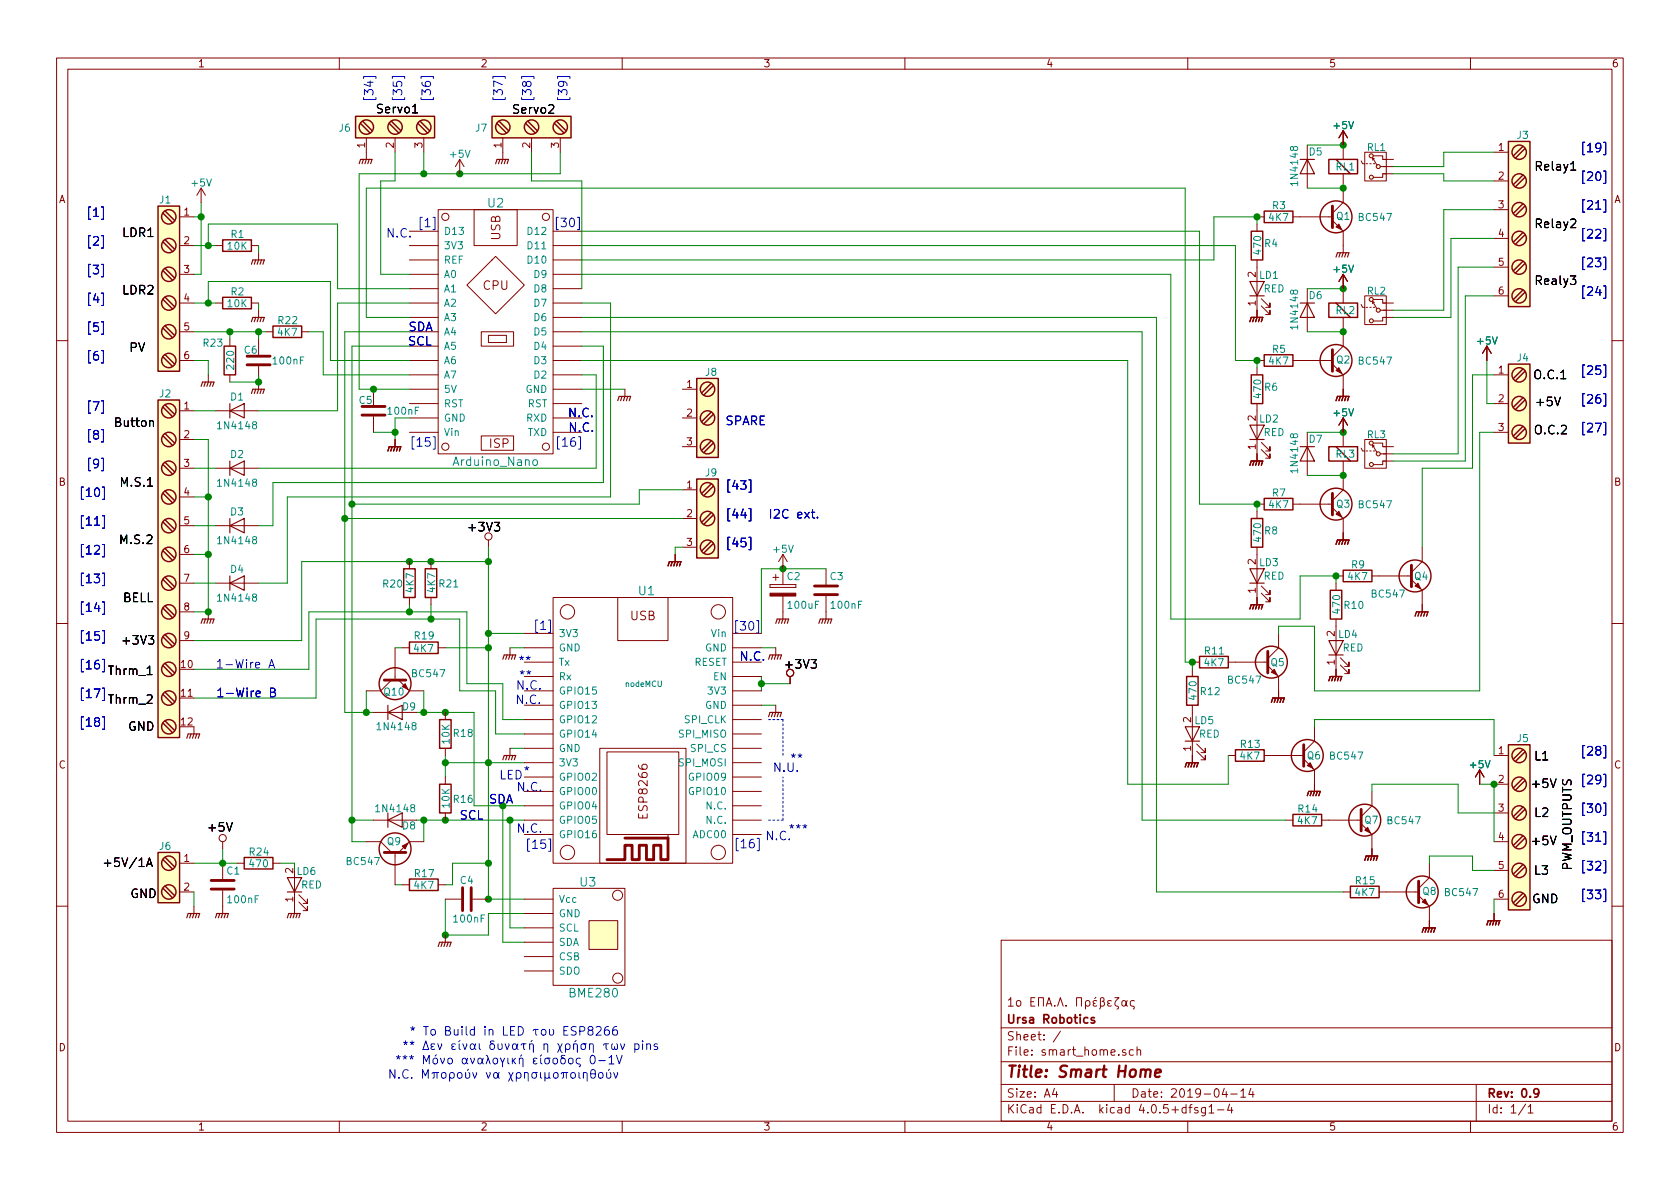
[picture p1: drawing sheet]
<svg xmlns="http://www.w3.org/2000/svg" width="297mm" height="210mm" viewBox="0 0 297 210" stroke-linecap="round" stroke-linejoin="round" font-family="sans-serif">
<defs><g id="words">
<text font-size="2.8" fill="#840000" x="178" y="190.5">Title: Smart Home</text>
<g font-size="2.1" fill="#0000c2">
<text x="66" y="18" transform="rotate(-90 66 18)">[34]</text>
<text x="71.1" y="18" transform="rotate(-90 71.1 18)">[35]</text>
<text x="76.2" y="18" transform="rotate(-90 76.2 18)">[36]</text>
<text x="88.9" y="18" transform="rotate(-90 88.9 18)">[37]</text>
<text x="94" y="18" transform="rotate(-90 94 18)">[38]</text>
<text x="100.3" y="18" transform="rotate(-90 100.3 18)">[39]</text>
<text x="279.4" y="26.9">[19]</text>
<text x="279.4" y="32">[20]</text>
<text x="15.2" y="38.3">[1]</text>
<text x="73.9" y="40.2">[1]</text>
<text x="97.9" y="40.2">[30]</text>
<text x="279.4" y="37.1">[21]</text>
<text x="15.2" y="43.4">[2]</text>
<text x="68.3" y="42">N.C.</text>
<text x="279.4" y="42.2">[22]</text>
<text x="279.4" y="47.2">[23]</text>
<text x="15.2" y="48.5">[3]</text>
<text x="15.2" y="53.6">[4]</text>
<text x="279.4" y="52.3">[24]</text>
<text x="15.2" y="58.7">[5]</text>
<text x="72.2" y="58.6">SDA</text>
<text x="15.2" y="63.7">[6]</text>
<text x="72.1" y="61.1">SCL</text>
<text x="279.4" y="66.3">[25]</text>
<text x="279.4" y="71.4">[26]</text>
<text x="15.2" y="72.6">[7]</text>
<text x="15.2" y="77.7">[8]</text>
<text x="100.4" y="73.8">N.C.</text>
<text x="100.5" y="76.4">N.C.</text>
<text x="128.3" y="75.2">SPARE</text>
<text x="279.4" y="76.4">[27]</text>
<text x="15.2" y="82.8">[9]</text>
<text x="72.4" y="79">[15]</text>
<text x="98.1" y="79">[16]</text>
<text x="14" y="87.9">[10]</text>
<text x="128.3" y="86.6">[43]</text>
<text x="14" y="93">[11]</text>
<text x="128.3" y="91.7">[44]</text>
<text x="135.9" y="91.7">I2C ext.</text>
<text x="14" y="98">[12]</text>
<text x="128.3" y="96.8">[45]</text>
<text x="14" y="103.1">[13]</text>
<text x="14" y="108.2">[14]</text>
<text x="14" y="113.3">[15]</text>
<text x="94.3" y="111.4">[1]</text>
<text x="129.6" y="111.5">[30]</text>
<text x="14" y="118.4">[16]</text>
<text x="38.2" y="118.2">1-Wire A</text>
<text x="91.6" y="117.6">**</text>
<text x="130.8" y="116.8">N.C.</text>
<text x="14" y="123.4">[17]</text>
<text x="38.3" y="123.3">1-Wire B</text>
<text x="91.1" y="124.5">N.C.</text>
<text x="91.2" y="122">N.C.</text>
<text x="91.7" y="120.1">**</text>
<text x="14" y="128.5">[18]</text>
<text x="88.3" y="137.8">LED</text>
<text x="92.6" y="137.1">*</text>
<text x="136.7" y="136.5">N.U.</text>
<text x="139.7" y="134.9">**</text>
<text x="279.4" y="133.6">[28]</text>
<text x="86.5" y="142.1">SDA</text>
<text x="91.3" y="139.9">N.C.</text>
<text x="279.4" y="138.7">[29]</text>
<text x="279.4" y="143.8">[30]</text>
<text x="81.3" y="144.9">SCL</text>
<text x="91.3" y="147.3">N.C.</text>
<text x="135.3" y="148.6">N.C.</text>
<text x="139.4" y="147.4">***</text>
<text x="279.4" y="148.8">[31]</text>
<text x="92.9" y="150.1">[15]</text>
<text x="129.7" y="150">[16]</text>
<text x="279.4" y="153.9">[32]</text>
<text x="279.4" y="159">[33]</text>
<text x="71.1" y="185.7">**</text>
<text x="72.4" y="183.1">* To Build in LED ESP8266</text>
<text x="76.9" y="185.7">pins</text>
<text x="68.6" y="190.7">N.C.</text>
<text x="69.8" y="188.2">***</text>
<text x="74.7" y="188.2">0-1V</text>
</g>
<g font-size="2.1">
<text x="66.4" y="20">Servo1</text>
<text x="90.5" y="20.1">Servo2</text>
<text x="271.3" y="30.2">Relay1</text>
<text x="21.6" y="41.9">LDR1</text>
<text x="271.3" y="40.3">Relay2</text>
<text x="21.6" y="52.1">LDR2</text>
<text x="271.3" y="50.4">Realy3</text>
<text x="22.9" y="62.2">PV</text>
<text x="271.1" y="67.1">O.C.1</text>
<text x="271.4" y="71.8">+5V</text>
<text x="20.1" y="75.5">Button</text>
<text x="271.2" y="76.8">O.C.2</text>
<text x="21.1" y="86">M.S.1</text>
<text x="82.5" y="94">+3V3</text>
<text x="21" y="96.2">M.S.2</text>
<text x="21.7" y="106.5">BELL</text>
<text x="21.4" y="114">+3V3</text>
<text x="19" y="119.4">Thrm_1</text>
<text x="138.6" y="118.2">+3V3</text>
<text x="19" y="124.5">Thrm_2</text>
<text x="22.7" y="129.2">GND</text>
<text x="271.2" y="134.5">L1</text>
<text x="270.6" y="139.3">+5V</text>
<text x="36.6" y="147.1">+5V</text>
<text x="270.6" y="149.4">+5V</text>
<text x="271.2" y="144.5">L2</text>
<text x="18.1" y="153.3">+5V/1A</text>
<text x="271.2" y="154.7">L3</text>
<text x="277.9" y="153.9" transform="rotate(-90 277.9 153.9)">PWM_OUTPUTS</text>
<text x="23.1" y="158.8">GND</text>
<text x="270.9" y="159.7">GND</text>
</g>
<g font-size="2.1" fill="#008484">
<text x="86.3" y="36.7">U2</text>
<text x="80.3" y="82.4">Arduino_Nano</text>
<text x="113" y="105.3">U1</text>
<text x="102.6" y="156.8">U3</text>
<text x="100.8" y="176.4">BME280</text>
</g>
<g font-size="2.1" fill="#840000">
<text x="88.5" y="42.5" transform="rotate(-90 88.5 42.5)">USB</text>
<text x="85.4" y="51.3">CPU</text>
<text x="86.6" y="79.2">ISP</text>
<text x="111.4" y="109.7">USB</text>
<text x="114.5" y="144.4" transform="rotate(-90 114.5 144.4)">ESP8266</text>
<text x="178" y="178">1 ..</text>
<text x="178" y="184">Sheet: /</text>
<text x="178" y="181">Ursa Robotics</text>
<text x="178" y="186.7">File: smart_home.sch</text>
<text x="178" y="196.9">KiCad E.D.A. kicad 4.0.5+dfsg1-4</text>
<text x="178" y="194.1">Size: A4</text>
<text x="200" y="194.1">Date: 2019-04-14</text>
<text x="263" y="194.1">Rev: 0.9</text>
<text x="263" y="196.9">Id: 1/1</text>
</g>
<g font-size="1.8" fill="#840000">
<text x="35" y="11.9">1</text>
<text x="85" y="11.9">2</text>
<text x="135" y="11.9">3</text>
<text x="185" y="11.9">4</text>
<text x="235" y="11.9">5</text>
<text x="285" y="11.9">6</text>
<text x="64.5" y="26.1" transform="rotate(-90 64.5 26.1)">1</text>
<text x="69.6" y="26.1" transform="rotate(-90 69.6 26.1)">2</text>
<text x="74.7" y="26.1" transform="rotate(-90 74.7 26.1)">3</text>
<text x="88.6" y="26.1" transform="rotate(-90 88.6 26.1)">1</text>
<text x="93.7" y="26.1" transform="rotate(-90 93.7 26.1)">2</text>
<text x="98.8" y="26.1" transform="rotate(-90 98.8 26.1)">3</text>
<text x="264.9" y="26.7">1</text>
<text x="10.4" y="35.9">A</text>
<text x="264.9" y="31.7">2</text>
<text x="285.4" y="35.9">A</text>
<text x="32.5" y="38.1">1</text>
<text x="264.9" y="36.8">3</text>
<text x="264.9" y="41.9">4</text>
<text x="32.5" y="43.2">2</text>
<text x="264.9" y="47">5</text>
<text x="32.5" y="48.3">3</text>
<text x="32.5" y="53.3">4</text>
<text x="222" y="49" transform="rotate(-90 222 49)">2</text>
<text x="264.9" y="52.1">6</text>
<text x="32.5" y="58.4">5</text>
<text x="222" y="54.1" transform="rotate(-90 222 54.1)">1</text>
<text x="32.5" y="63.5">6</text>
<text x="121.4" y="68.6">1</text>
<text x="264.9" y="66">1</text>
<text x="264.9" y="71.1">2</text>
<text x="32.5" y="72.4">1</text>
<text x="32.5" y="77.5">2</text>
<text x="121.4" y="73.7">2</text>
<text x="222" y="74.4" transform="rotate(-90 222 74.4)">2</text>
<text x="264.9" y="76.2">3</text>
<text x="32.5" y="82.5">3</text>
<text x="121.4" y="78.7">3</text>
<text x="222" y="79.5" transform="rotate(-90 222 79.5)">1</text>
<text x="10.4" y="85.9">B</text>
<text x="32.5" y="87.6">4</text>
<text x="121.4" y="86.4">1</text>
<text x="285.4" y="85.9">B</text>
<text x="32.5" y="92.7">5</text>
<text x="121.4" y="91.4">2</text>
<text x="32.5" y="97.8">6</text>
<text x="121.4" y="96.5">3</text>
<text x="222" y="99.8" transform="rotate(-90 222 99.8)">2</text>
<text x="32.5" y="102.9">7</text>
<text x="32.5" y="107.9">8</text>
<text x="222" y="104.9" transform="rotate(-90 222 104.9)">1</text>
<text x="32.5" y="113">9</text>
<text x="236" y="112.5" transform="rotate(-90 236 112.5)">2</text>
<text x="32.1" y="118.1">10</text>
<text x="236" y="117.6" transform="rotate(-90 236 117.6)">1</text>
<text x="32.1" y="123.2">11</text>
<text x="32.1" y="128.3">12</text>
<text x="210.6" y="127.7" transform="rotate(-90 210.6 127.7)">2</text>
<text x="10.4" y="135.9">C</text>
<text x="210.6" y="132.8" transform="rotate(-90 210.6 132.8)">1</text>
<text x="264.9" y="133.3">1</text>
<text x="285.4" y="135.9">C</text>
<text x="264.9" y="138.4">2</text>
<text x="264.9" y="143.5">3</text>
<text x="264.9" y="148.6">4</text>
<text x="32.5" y="152.4">1</text>
<text x="51.8" y="154.4" transform="rotate(-90 51.8 154.4)">2</text>
<text x="264.9" y="153.7">5</text>
<text x="32.5" y="157.5">2</text>
<text x="51.8" y="159.5" transform="rotate(-90 51.8 159.5)">1</text>
<text x="264.9" y="158.7">6</text>
<text x="10.4" y="185.9">D</text>
<text x="285.4" y="185.9">D</text>
<text x="35" y="199.9">1</text>
<text x="85" y="199.9">2</text>
<text x="135" y="199.9">3</text>
<text x="185" y="199.9">4</text>
<text x="235" y="199.9">5</text>
<text x="285" y="199.9">6</text>
</g>
<g font-size="1.8" fill="#008484">
<text x="60" y="23.3">J6</text>
<text x="84.1" y="23.3">J7</text>
<text x="235.9" y="22.8">+5V</text>
<text x="79.7" y="27.9">+5V</text>
<text x="231.5" y="27.5">D5</text>
<text x="268.3" y="24.5">J3</text>
<text x="28.2" y="36">J1</text>
<text x="34" y="33">+5V</text>
<text x="229.5" y="32.5" transform="rotate(-90 229.5 32.5)">1N4148</text>
<text x="236.2" y="30.1">RL1</text>
<text x="78.5" y="41.5">D13</text>
<text x="93.5" y="41.5">D12</text>
<text x="224.4" y="39.1">4K7</text>
<text x="225" y="37">R3</text>
<text x="236.3" y="38.9">Q1</text>
<text x="240.4" y="39.1">BC547</text>
<text x="40.3" y="44.1">10K</text>
<text x="40.9" y="42.1">R1</text>
<text x="78.5" y="44.1">3V3</text>
<text x="78.5" y="46.6">REF</text>
<text x="93.5" y="46.6">D10</text>
<text x="93.5" y="44.1">D11</text>
<text x="223" y="44.9" transform="rotate(-90 223 44.9)">470</text>
<text x="223.6" y="43.7">R4</text>
<text x="40.9" y="52.2">R2</text>
<text x="78.5" y="49.1">A0</text>
<text x="78.5" y="51.7">A1</text>
<text x="94.5" y="51.7">D8</text>
<text x="94.5" y="49.1">D9</text>
<text x="222.7" y="49.3">LD1</text>
<text x="223.4" y="51.7">RED</text>
<text x="231.5" y="52.9">D6</text>
<text x="235.9" y="48.2">+5V</text>
<text x="40.3" y="54.3">10K</text>
<text x="49.2" y="59.4">4K7</text>
<text x="49.3" y="57.3">R22</text>
<text x="78.5" y="54.2">A2</text>
<text x="78.5" y="56.8">A3</text>
<text x="78.5" y="59.3">A4</text>
<text x="94.5" y="59.3">D5</text>
<text x="94.5" y="56.8">D6</text>
<text x="94.5" y="54.2">D7</text>
<text x="229.5" y="57.9" transform="rotate(-90 229.5 57.9)">1N4148</text>
<text x="236.2" y="55.5">RL2</text>
<text x="36" y="61.3">R23</text>
<text x="41.4" y="65.2" transform="rotate(-90 41.4 65.2)">220</text>
<text x="43.2" y="62.5">C6</text>
<text x="48.4" y="64.4">100nF</text>
<text x="78.5" y="61.8">A5</text>
<text x="78.5" y="64.4">A6</text>
<text x="94.5" y="64.4">D3</text>
<text x="94.5" y="61.8">D4</text>
<text x="224.4" y="64.5">4K7</text>
<text x="225" y="62.4">R5</text>
<text x="236.3" y="64.3">Q2</text>
<text x="240.4" y="64.5">BC547</text>
<text x="261.3" y="60.9">+5V</text>
<text x="268.3" y="63.9">J4</text>
<text x="28.2" y="70.3">J2</text>
<text x="40.8" y="70.8">D1</text>
<text x="63.5" y="71.4">C5</text>
<text x="78.5" y="69.5">5V</text>
<text x="78.5" y="66.9">A7</text>
<text x="92.8" y="69.5">GND</text>
<text x="94.5" y="66.9">D2</text>
<text x="124.8" y="66.4">J8</text>
<text x="223" y="70.3" transform="rotate(-90 223 70.3)">470</text>
<text x="223.6" y="69.1">R6</text>
<text x="38.8" y="75.9">1N4148</text>
<text x="68.7" y="73.3">100nF</text>
<text x="78.5" y="74.5">GND</text>
<text x="78.5" y="72">RST</text>
<text x="78.5" y="77.1">Vin</text>
<text x="93" y="74.5">RXD</text>
<text x="93.2" y="72">RST</text>
<text x="93.2" y="77.1">TXD</text>
<text x="222.7" y="74.7">LD2</text>
<text x="223.4" y="77.1">RED</text>
<text x="235.9" y="73.6">+5V</text>
<text x="40.8" y="81">D2</text>
<text x="229.5" y="83.3" transform="rotate(-90 229.5 83.3)">1N4148</text>
<text x="231.5" y="78.3">D7</text>
<text x="236.2" y="80.9">RL3</text>
<text x="38.8" y="86">1N4148</text>
<text x="124.8" y="84.2">J9</text>
<text x="224.4" y="89.9">4K7</text>
<text x="225" y="87.8">R7</text>
<text x="236.3" y="89.8">Q3</text>
<text x="240.4" y="89.9">BC547</text>
<text x="40.8" y="91.1">D3</text>
<text x="223" y="95.7" transform="rotate(-90 223 95.7)">470</text>
<text x="223.6" y="94.5">R8</text>
<text x="38.8" y="96.2">1N4148</text>
<text x="40.8" y="101.3">D4</text>
<text x="136.8" y="97.7">+5V</text>
<text x="222.7" y="100.1">LD3</text>
<text x="239" y="100.5">R9</text>
<text x="38.8" y="106.4">1N4148</text>
<text x="67.8" y="103.9">R20</text>
<text x="73.1" y="104.7" transform="rotate(-90 73.1 104.7)">4K7</text>
<text x="76.9" y="104.7" transform="rotate(-90 76.9 104.7)">4K7</text>
<text x="77.7" y="103.9">R21</text>
<text x="139.2" y="102.6">C2</text>
<text x="139.5" y="107.6">100uF</text>
<text x="146.8" y="102.6">C3</text>
<text x="147.1" y="107.6">100nF</text>
<text x="223.4" y="102.5">RED</text>
<text x="237.7" y="107.7">R10</text>
<text x="238.4" y="102.6">4K7</text>
<text x="242.7" y="105.7">BC547</text>
<text x="250.1" y="102.5">Q4</text>
<text x="73.4" y="113">R19</text>
<text x="98.8" y="112.6">3V3</text>
<text x="125.8" y="112.6">Vin</text>
<text x="236.7" y="112.8">LD4</text>
<text x="237" y="108.4" transform="rotate(-90 237 108.4)">470</text>
<text x="73" y="119.7">BC547</text>
<text x="73.3" y="115.3">4K7</text>
<text x="98.8" y="115.2">GND</text>
<text x="98.8" y="117.7">Tx</text>
<text x="122.6" y="117.7">RESET</text>
<text x="124.6" y="115.2">GND</text>
<text x="213" y="117.8">4K7</text>
<text x="213.1" y="115.7">R11</text>
<text x="224.7" y="117.8">Q5</text>
<text x="237.4" y="115.2">RED</text>
<text x="68" y="123">Q10</text>
<text x="71.2" y="125.6">D9</text>
<text x="98.8" y="125.3">GPIO13</text>
<text x="98.8" y="122.8">GPIO15</text>
<text x="98.8" y="120.3">Rx</text>
<text x="124.6" y="125.3">GND</text>
<text x="125.4" y="122.8">3V3</text>
<text x="126.1" y="120.3">EN</text>
<text x="211.6" y="123.6" transform="rotate(-90 211.6 123.6)">470</text>
<text x="212.3" y="122.9">R12</text>
<text x="217.3" y="120.9">BC547</text>
<text x="67" y="129.1">1N4148</text>
<text x="79.5" y="130.8" transform="rotate(-90 79.5 130.8)">10</text>
<text x="80.3" y="130.3">R18</text>
<text x="98.8" y="127.9">GPIO12</text>
<text x="98.8" y="130.4">GPIO14</text>
<text x="120.2" y="130.4">SPI_MISO</text>
<text x="121.1" y="127.9">SPI_CLK</text>
<text x="211.3" y="128">LD5</text>
<text x="212" y="130.4">RED</text>
<text x="268.3" y="131.2">J5</text>
<text x="98.8" y="135.5">3V3</text>
<text x="98.8" y="133">GND</text>
<text x="120.2" y="135.5">SPI_MOSI</text>
<text x="122.2" y="133">SPI_CS</text>
<text x="219.4" y="134.3">4K7</text>
<text x="219.4" y="132.2">R13</text>
<text x="231.1" y="134.3">Q6</text>
<text x="235.3" y="134.3">BC547</text>
<text x="260" y="135.8">+5V</text>
<text x="66.8" y="143.6">1N4148</text>
<text x="79.5" y="142.1" transform="rotate(-90 79.5 142.1)">10</text>
<text x="80.3" y="142">R16</text>
<text x="98.8" y="140.6">GPIO00</text>
<text x="98.8" y="138">GPIO02</text>
<text x="98.8" y="143.1">GPIO04</text>
<text x="122.1" y="138">GPIO09</text>
<text x="122.1" y="140.6">GPIO10</text>
<text x="125" y="143.1">N.C.</text>
<text x="229.6" y="143.7">R14</text>
<text x="68.5" y="149.4">Q9</text>
<text x="71.2" y="146.7">D8</text>
<text x="98.8" y="145.7">GPIO05</text>
<text x="98.8" y="148.2">GPIO16</text>
<text x="122.7" y="148.2">ADC00</text>
<text x="125" y="145.7">N.C.</text>
<text x="229.5" y="145.7">4K7</text>
<text x="241.3" y="145.6">Q7</text>
<text x="245.5" y="145.7">BC547</text>
<text x="28.2" y="150.3">J6</text>
<text x="40.1" y="154.6">C1</text>
<text x="44.2" y="151.3">R24</text>
<text x="44.2" y="153.4">470</text>
<text x="52.5" y="154.7">LD6</text>
<text x="61.4" y="153">BC547</text>
<text x="73.4" y="155.1">R17</text>
<text x="40.4" y="159.7">100nF</text>
<text x="53.2" y="157.1">RED</text>
<text x="73.3" y="157.2">4K7</text>
<text x="81.4" y="156.3">C4</text>
<text x="98.8" y="159.6">Vcc</text>
<text x="239.7" y="158.4">4K7</text>
<text x="239.8" y="156.4">R15</text>
<text x="251.6" y="158.2">Q8</text>
<text x="255.6" y="158.4">BC547</text>
<text x="80.4" y="163.1">100nF</text>
<text x="98.8" y="162.2">GND</text>
<text x="98.8" y="164.7">SCL</text>
<text x="98.8" y="167.3">SDA</text>
<text x="98.8" y="169.8">CSB</text>
<text x="98.8" y="172.3">SDO</text>
</g>
<g font-size="1.7" fill="#008484">
<text x="241.8" y="26.7">RL1</text>
<text x="241.8" y="52.1">RL2</text>
<text x="241.8" y="77.5">RL3</text>
</g>
<text font-size="1.4" fill="#008484" x="110.6" y="121.5">nodeMCU</text>
</g></defs>
<g fill="none" stroke="#840000" stroke-width=".18">
<path d="M10 10.3h277v189.9h-277zM12 12.2h273v186.1h-273zM60 10.3v1.9M110 10.3v1.9M160 10.3v1.9M210 10.3v1.9M260 10.3v1.9M31.7 38.3h2.6M35.6 33.3l-.8 1.2M35.6 33.3v2.5M35.6 33.3l.7 1.2M64.8 24.4v3.8"/>
<path d="M69.8 24.4v2.5M74.9 24.4v2.5M77.5 37.1h20.3v43.2h-20.3zM81.3 28.2l-.8 1.3M81.3 28.2v2.5M81.3 28.2l.7 1.3M83.8 37.1h7.6v6.3h-7.6zM88.9 24.4v3.8M94 24.4v2.5M99.1 24.4v2.5M222.2 38.3h1.3M222.2 39.6v1.3"/>
<path d="M228.6 38.3h7M231.1 25.6v7.7M235.6 39l1.9 1.9v3.8M237.5 30.7v5.1l-1.9 1.9M237.5 23.1v5.1M237.5 23.1l-.8 1.3M237.5 23.1l.8 1.3M240.7 28.4l.2 .6h.4M241.3 26.9h.1M241.3 26.9h3.8v5.1h-3.8zM241.6 29h.2M242.2 29h.2"/>
<path d="M242.3 31.6h.1M242.7 27.9l.8 1.3M242.8 27.6h1.7v.6h1.9M242.8 29h.3M243 28.1l-.3-.2v.4M244.1 29.5h2.3M246.4 30.7h-1.9v.7h-1.7M264.2 26.9h2.5M264.2 32h2.5M264.2 37.1h2.5M31.7 43.4h2.6M31.7 48.5h2.6"/>
<path d="M31.7 53.6h2.6M31.7 58.7h2.6M38.1 43.4h1.3M38.1 53.6h1.3M40.6 59.9v1.3M44.4 43.4h1.3M44.4 53.6h1.3M45.7 44.7v1.3M45.7 54.9v1.2M45.7 59.9v2.8M47 58.7h1.3M53.3 58.7h1.3"/>
<path d="M72.4 43.4h5.1M72.4 48.5h5.1M72.4 51h5.1M72.4 53.6h5.1M72.4 56.1h5.1M72.4 58.7h5.1M72.4 46h5.1M72.4 40.9h5.1M85.1 58.7h5.7v2.5h-5.7zM86.4 59.3v1.3zM86.4 59.3h3.1zM87.6 45.3l5.1 5.1-5.1 5.1-5.1-5.1z"/>
<path d="M89.5 59.3v1.3zM97.8 43.4h5.1M97.8 48.5h5.1M97.8 51h5.1M97.8 53.6h5.1M97.8 56.1h5.1M97.8 58.7h5.1M97.8 46h5.1M97.8 40.9h5.1M222.2 46v10.1M223 54.1l1.5 1.5v-.7v.7h-.7M223 52.8l1.5 1.6v-.8v.8h-.7"/>
<path d="M231.1 51v7.7M237.5 48.5v5.1M237.5 56.1v5.1l-1.9 1.9M237.5 48.5l-.8 1.3M237.5 48.5l.8 1.3M240.7 53.8l.2 .6h.4M241.3 52.3h.1M241.3 52.3h3.8v5.1h-3.8zM241.6 54.4h.2M242.2 54.4h.2M242.3 57h.1M242.7 53.3l.8 1.3"/>
<path d="M242.8 53h1.7v.6h1.9M242.8 54.4h.3M243 53.5l-.3-.2v.4M244.1 54.9h2.3M246.4 56.1h-1.9v.7h-1.7M264.2 42.2h2.5M264.2 47.2h2.5M264.2 52.3h2.5M10 60.2h2M31.7 63.7h2.6M31.7 72.6h2.6M31.7 77.7h2.6"/>
<path d="M36.8 66.3v1.3M38.1 72.6h7.6M40.6 66.3v1.3M45.7 64.8v4M66 68.8v2.8M66 73.7v2.7M69.8 77.7v1.3M72.4 68.8h5.1M72.4 61.2h5.1M72.4 63.7h5.1M72.4 66.3h5.1M72.4 73.9h5.1"/>
<path d="M72.4 71.4h5.1M72.4 76.4h5.1M85.1 77.1h5.7v2.5h-5.7zM86.4 60.6h3.1zM97.8 68.8h5.1M97.8 61.2h5.1M97.8 63.7h5.1M97.8 66.3h5.1M97.8 73.9h5.1M97.8 71.4h5.1M97.8 76.4h5.1M110.5 68.8v1.3"/>
<path d="M120.6 68.8h2.6M120.6 73.9h2.6M120.6 79h2.6M222.2 63.7h1.3M222.2 65v1.3M222.2 71.4v10.1M223 79.5l1.5 1.5v-.7v.7h-.7M223 78.2l1.5 1.6v-.8v.8h-.7M228.6 63.7h7M231.1 76.4v7.7M235.6 64.4l1.9 1.9v3.8M237.5 73.9v5.1"/>
<path d="M237.5 73.9l-.8 1.3M237.5 73.9l.8 1.3M240.7 79.2l.2 .6h.4M241.3 77.7h.1M241.3 77.7h3.8v5.1h-3.8zM241.6 79.8h.2M242.2 79.8h.2M242.7 78.7l.8 1.3M242.8 78.4h1.7v.6h1.9M242.8 79.8h.3M243 78.9l-.3-.2v.4M262.9 61.2l-.8 1.3"/>
<path d="M262.9 61.2v2.5M262.9 61.2l.8 1.3M264.2 66.3h2.5M264.2 71.4h2.5M264.2 76.4h2.5M285 60.2h2M31.7 82.8h2.6M31.7 87.9h2.6M31.7 93h2.6M31.7 98h2.6M38.1 82.8h7.6M38.1 93h7.6"/>
<path d="M72.4 99.3v1.3M76.2 99.3v1.3M86.4 95.5v1.3M119.4 98v1.3M120.6 86.6h2.6M120.6 91.7h2.6M120.6 96.8h2.6M138.4 98v5.4M138.4 98l-.7 1.3M138.4 98l.8 1.3M222.2 90.4v1.3M222.2 96.8v10.1"/>
<path d="M222.2 89.1h1.3M228.6 89.1h7M235.6 89.8l1.9 1.9v3.8M237.5 81.5v5.1l-1.9 1.9M242.3 82.4h.1M244.1 80.3h2.3M246.4 81.5h-1.9v.7h-1.7M251.5 96.8v2.5l-1.9 1.9M10 110.3h2M31.7 103.1h2.6M31.7 108.2h2.6M31.7 113.3h2.6"/>
<path d="M36.8 108.2v1.3M38.1 103.1h7.6M69.8 114.5v5.8M71.1 114.5h1.3M72.4 105.7v1.2M76.2 105.7v1.2M77.5 114.5h1.2M90.2 114.5v1.3M92.7 117.1h5.1M92.7 114.5h5.1M92.7 112h5.1M92.7 119.6h5.1"/>
<path d="M97.8 105.7h31.7v46.9h-31.7zM109.2 105.7h8.9v7.6h-8.9zM129.5 117.1h5.1M129.5 114.5h5.1M129.5 112h5.1M129.5 119.6h5.1M136.1 103.4v.5zM136.1 103.9h4.6zM136.1 103.4h4.6zM136.7 102.1h1M137.2 101.6v1M137.2 114.5v1.3"/>
<path d="M138.4 105.4v4.1M139.7 119.6v1.3M140.7 103.4v.5zM146 100.6v2.8M146 105.4v4.1M210.8 117.1h1.3M210.8 118.4v1.2M217.2 117.1h7M223 104.9l1.5 1.5v-.7v.7h-.7M223 103.6l1.5 1.6v-.8v.8h-.7M224.2 117.7l1.9 1.9v3.8M226.1 112v2.5l-1.9 2"/>
<path d="M236.2 101.8h1.3M236.2 103.1v1.3M236.2 109.5v10.1M237 117.6l1.5 1.5v-.7v.7h-.8M237 116.3l1.5 1.6v-.8v.8h-.8M242.6 101.8h7M249.6 102.5l1.9 1.9v3.8M285 110.3h2M34.3 128.5v1.3M66 126h5.1M69.2 120.3l-1.9 1.9h-2.5M70.5 120.3l1.9 1.9h2.5"/>
<path d="M78.7 126v1.2M78.7 132.3v1.3M78.7 137.4v1.3M90.2 132.3v1.3M92.7 122.2h5.1M92.7 134.9h5.1M92.7 132.3h5.1M92.7 124.7h5.1M92.7 139.9h5.1M92.7 137.4h5.1M92.7 127.2h5.1M92.7 129.8h5.1"/>
<path d="M106 132.3h15.3v20.3h-15.3zM107.3 133h12.7v14.6h-12.7zM129.5 122.2h5.1M129.5 134.9h5.1M129.5 132.3h5.1M129.5 124.7h5.1M129.5 139.9h5.1M129.5 137.4h5.1M129.5 127.2h5.1M129.5 129.8h5.1M137.2 124.7v1.3M210.8 124.7v10.2"/>
<path d="M211.6 132.8l1.5 1.6v-.8v.8h-.8M211.6 131.6l1.5 1.5v-.8v.8h-.8M217.2 133.6h1.2M223.5 133.6h7M230.5 134.2l1.9 1.9v3.8M232.4 128.5v2.6l-1.9 1.9M242.6 139.9v2.6l-1.9 1.9M261.6 136.1l-.7 1.3M261.6 136.1v2.6M261.6 136.1l.8 1.3M264.2 133.6h2.5M264.2 138.7h2.5"/>
<path d="M31.7 157.7h2.6M31.7 152.6h2.6M39.4 148.8v1.3M39.4 152.6v2.8M39.4 157.5v4M41.9 152.6h1.3M48.3 152.6h1.2M52.1 152.6v8.9M52.8 159.5l1.6 1.5v-.7v.7h-.8M52.8 158.2l1.6 1.6v-.8v.8h-.8M64.8 148.8h2.5l1.9 1.9M66 145h5.1"/>
<path d="M69.8 150.7v5.8M71.1 156.5h1.3M74.9 148.8h-2.5l-1.9 1.9M77.5 156.5h1.2M78.7 159h2.8M78.7 143.8v1.2M83.6 159h2.8M92.7 145h5.1M92.7 159h5.1M92.7 147.6h5.1M92.7 142.5h5.1M97.8 157.1h12.7v17.1h-12.7z"/>
<path d="M107.3 152h.1M118.1 147.6v.6M129.5 145h5.1M129.5 147.6h5.1M129.5 142.5h5.1M227.3 145h1.3M233.7 145h7M237.5 157.7h1.3M240.7 145.7l1.9 1.9v3.8M243.8 157.7h7M250.8 158.4l1.9 1.9v3.8M252.7 152.6v2.6l-1.9 1.9"/>
<path d="M264.2 143.8h2.5M264.2 148.8h2.5M264.2 153.9h2.5M264.2 159h2.5M10 160.2h2M34.3 160.3v1.2M78.7 165.3v1.3M92.7 169.2h5.1M92.7 161.5h5.1M92.7 164.1h5.1M92.7 166.6h5.1M92.7 171.7h5.1"/>
<path d="M104.1 162.8h5.1v5.1h-5.1zM177 166.3h108v32h-108zM182.3 177.1h.5M183 176.4h-.7v1.5h.7M183.6 177.9v-1.5h.9v1.5M185 177.9l.5-1.5 .5 1.5M185.1 177.5h.7M186.5 177.8v.1M187 177.9l.5-1.5 .5 1.5M188.5 177.8v.1M190.3 177.9v-1.5h.9v1.5M191.9 177.7a.43 .43 0 0 0 .4 .2 .43 .43 0 0 0 .4-.3l-.1-.5-.2-.2-.4 .2-.1 1.3"/>
<path d="M193.5 177.4l-.2 .2v.2h.6M193.8 176.3l-.3 .3M193.9 177h-.6v.4h.3M194.8 177.1h.2a.36 .36 0 0 0 .1-.6l-.3-.1-.2 .3v1.5l-.2 .2M195 177.1l.3 .3-.1 .4-.2 .1-.4-.1M196.1 177.4l-.3 .2 .1 .2h.6M196.5 177h-.6v.4h.3M197.1 176.4h.7a1.29 1.29 0 0 0-.7 1.2l.2 .2 .4 .2v.4h-.2M199.3 176.9l-.3 .9-.2 .1a.5 .5 0 0 1-.5-.5 .5 .5 0 0 1 .5-.5l.2 .2 .1 .6 .3 .2M200.6 177l-.5-.1-.3 .3 .1 .6 .6 .2v.4h-.1M264.2 161.5v1.3M285 160.2h2"/>
<path d="M60 198.3v1.9M110 198.3v1.9M160 198.3v1.9M177 194.8h108M177 191.8h108M177 187.8h108M177 181.8h108M186.4 192.5l-.3 1h.9M186.8 193v1M187.5 182.3l-1.3 2M197 191.8v3M199 185.7a.37 .37 0 0 0-.5 .1v.2l.5 .2 .1 .1-.2 .3-.4-.1"/>
<path d="M200.4 185.7l-.5-.1-.2 .3v.6l.2 .1 .5-.1M201 185.7l.2-.1 .4 .1 .1 .9M201 185.1v1.5M210 198.3v1.9M210.2 195.8h.6M210.8 195.3l-.4 .2v1.3M211.8 195.9a.37 .37 0 0 0-.6 .1l.1 .3 .5 .1 .1 .1-.3 .3-.4-.1M213.1 195.8v1.4l-.2 .1h-.4M213.1 195.9l-.4-.1-.3 .3 .1 .6 .2 .1 .4-.1M213.8 195.8l.4-.5v1.5M213.8 196.8h.8M215.3 196.3h1.1"/>
<path d="M216.5 192.5l-.4 1h.9M217.4 195.2l-.4 1.1h1M217.6 193.5h1.1M217.8 195.8v1M219.4 193l.4-.5v1.5M219.4 194h.8M221.2 192.5l-.4 1h.9M221.5 193v1M260 198.3v1.9M261 191.8v6.5M269.7 195.2l-1.2 2M270.2 195.8l.4-.5v1.5"/>
<path d="M270.2 196.8h.8"/>
<circle cx="78.7" cy="38.3" r=".63"/>
<circle cx="96.5" cy="38.3" r=".63"/>
<circle cx="242.4" cy="27.6" r=".36"/>
<circle cx="242.5" cy="31.3" r=".36"/>
<circle cx="243.7" cy="29.5" r=".36"/>
<circle cx="242.4" cy="53" r=".36"/>
<circle cx="242.5" cy="56.7" r=".36"/>
<circle cx="243.7" cy="54.9" r=".36"/>
<circle cx="78.7" cy="79" r=".63"/>
<circle cx="96.5" cy="79" r=".63"/>
<circle cx="242.4" cy="78.4" r=".36"/>
<circle cx="86.4" cy="94.9" r=".63"/>
<circle cx="242.5" cy="82.1" r=".36"/>
<circle cx="243.7" cy="80.3" r=".36"/>
<circle cx="100.3" cy="108.2" r="1.27"/>
<circle cx="127" cy="108.2" r="1.27"/>
<circle cx="139.7" cy="119" r=".63"/>
<circle cx="39.4" cy="148.2" r=".63"/>
<circle cx="100.3" cy="150.7" r="1.27"/>
<circle cx="109.2" cy="158.3" r=".89"/>
<circle cx="127" cy="150.7" r="1.27"/>
<circle cx="109.2" cy="173" r=".89"/>
</g>
<path d="M193.5 180a.37 .37 0 0 0-.6 .1l.1 .3 .5 .1 .1 .1-.3 .3-.4-.1M272.1 193.2l-.3 .3h-.3l-.3-.3v-.4l.1-.2 .5-.1 .2 .2a1.19 1.19 0 0 1-.2 1.2l-.5 .1" fill="none" stroke="#840000" stroke-width=".3"/>
<path d="M202.6 189.4a.52 .52 0 0 1 .8-.2l-.1 1.2M204.2 189.8l1-.2v-.4l-.6-.1-.3 .3v.9l.1 .1 .6-.1" fill="none" stroke="#840000" stroke-width=".41"/>
<g fill="none" stroke="#840000" stroke-width=".25">
<path d="M27.9 36.4h3.8v29.3h-3.8zM28.8 37.7l1.7 1.7M29.2 37.3l1.7 1.7M62.9 20.6h13.9v3.8h-13.9zM63.8 21.8l1.6 1.7M64.1 21.5l1.7 1.6M68.8 21.8l1.7 1.7M69.2 21.5l1.7 1.6M73.9 21.8l1.7 1.7M74.3 21.5l1.6 1.6M87 20.6h14v3.8h-14zM87.9 21.8l1.6 1.7"/>
<path d="M88.3 21.5l1.6 1.6M93 21.8l1.6 1.7M93.3 21.5l1.7 1.6M98 21.8l1.7 1.7M98.4 21.5l1.7 1.6M223.5 37.3h5.1v2.1h-5.1zM234.9 28.2h5.1v2.5h-5.1zM236.2 28.2l2.6 2.5M266.7 25h3.8v29.2h-3.8zM269.2 36.1l-1.6 1.6M269.2 25.9l-1.6 1.7M269.2 31l-1.6 1.6"/>
<path d="M269.6 31.4l-1.6 1.6M269.6 36.4l-1.6 1.7M269.6 26.3l-1.6 1.6M28.8 53l1.7 1.6M28.8 42.8l1.7 1.6M28.8 58l1.7 1.7M28.8 47.9l1.7 1.6M29.2 57.7l1.7 1.6M29.2 47.5l1.7 1.6M29.2 52.6l1.7 1.6M29.2 42.4l1.7 1.7M39.4 42.4h5v2h-5z"/>
<path d="M39.4 52.6h5v2h-5zM48.3 57.7h5v2h-5zM221.2 40.9h2.1v5.1h-2.1zM234.9 53.6h5.1v2.5h-5.1zM236.2 53.6l2.6 2.5M269.2 46.2l-1.6 1.7M269.2 51.3l-1.6 1.7M269.2 41.1l-1.6 1.7M269.6 51.7l-1.6 1.6M269.6 41.5l-1.6 1.7M269.6 46.6l-1.6 1.7M27.9 70.7h3.8v59.7h-3.8z"/>
<path d="M28.8 63.1l1.7 1.7M28.8 77.1l1.7 1.6M28.8 72l1.7 1.7M29.2 62.7l1.7 1.7M29.2 71.6l1.7 1.7M29.2 76.7l1.7 1.7M39.6 61.2h2.1v5.1h-2.1zM123.2 66.9h3.8v14h-3.8zM125.7 78l-1.6 1.6M125.7 67.8l-1.6 1.7M125.7 72.9l-1.6 1.6M126.1 73.3l-1.6 1.6"/>
<path d="M126.1 78.4l-1.6 1.6M126.1 68.2l-1.6 1.6M221.2 66.3h2.1v5.1h-2.1zM223.5 62.7h5.1v2.1h-5.1zM234.9 79h5.1v2.5h-5.1zM236.2 79l2.6 2.5M266.7 64.4h3.8v14h-3.8zM269.2 75.4l-1.6 1.7M269.2 65.3l-1.6 1.6M269.2 70.4l-1.6 1.6M269.6 70.7l-1.6 1.7M269.6 75.8l-1.6 1.7"/>
<path d="M269.6 65.7l-1.6 1.6M28.8 97.4l1.7 1.7M28.8 87.2l1.7 1.7M28.8 92.3l1.7 1.7M28.8 82.2l1.7 1.6M29.2 91.9l1.7 1.7M29.2 81.8l1.7 1.6M29.2 97l1.7 1.7M29.2 86.9l1.7 1.6M123.2 84.7h3.8v14h-3.8zM125.7 95.8l-1.6 1.6M125.7 85.6l-1.6 1.6"/>
<path d="M125.7 90.7l-1.6 1.6M126.1 91.1l-1.6 1.6M126.1 96.1l-1.6 1.7M126.1 86l-1.6 1.6M221.2 91.7h2.1v5.1h-2.1zM223.5 88.1h5.1v2.1h-5.1zM28.8 117.7l1.7 1.7M28.8 107.6l1.7 1.6M28.8 112.6l1.7 1.7M28.8 102.5l1.7 1.6M29.2 112.3l1.7 1.6M29.2 102.1l1.7 1.7"/>
<path d="M29.2 117.3l1.7 1.7M29.2 107.2l1.7 1.6M71.4 100.6h2v5.1h-2zM72.4 113.5h5.1v2.1h-5.1zM75.2 100.6h2v5.1h-2zM209.8 119.6h2v5.1h-2zM212.1 116.1h5.1v2h-5.1zM235.2 104.4h2v5.1h-2zM237.5 100.8h5.1v2.1h-5.1zM28.8 127.9l1.7 1.6M28.8 122.8l1.7 1.7M29.2 127.5l1.7 1.7"/>
<path d="M29.2 122.4l1.7 1.7M77.7 127.2h2.1v5.1h-2.1zM77.7 138.7h2.1v5.1h-2.1zM218.4 132.6h5.1v2h-5.1zM266.7 131.7h3.8v29.2h-3.8zM269.2 132.6l-1.6 1.6M269.2 137.7l-1.6 1.6M269.6 138l-1.6 1.7M269.6 133l-1.6 1.6M27.9 150.7h3.8v8.9h-3.8zM28.8 157.1l1.7 1.6M28.8 152l1.7 1.7"/>
<path d="M29.2 151.6l1.7 1.7M29.2 156.7l1.7 1.7M43.2 151.6h5.1v2.1h-5.1zM72.4 155.4h5.1v2.1h-5.1zM228.6 144h5.1v2h-5.1zM238.8 156.7h5v2h-5zM269.2 152.9l-1.6 1.7M269.2 142.7l-1.6 1.7M269.2 158l-1.6 1.6M269.2 147.8l-1.6 1.7M269.6 158.4l-1.6 1.6M269.6 148.2l-1.6 1.7"/>
<path d="M269.6 153.3l-1.6 1.6M269.6 143.1l-1.6 1.7"/>
<circle cx="29.8" cy="38.3" r="1.27"/>
<circle cx="64.8" cy="22.5" r="1.27"/>
<circle cx="69.8" cy="22.5" r="1.27"/>
<circle cx="74.9" cy="22.5" r="1.27"/>
<circle cx="88.9" cy="22.5" r="1.27"/>
<circle cx="94" cy="22.5" r="1.27"/>
<circle cx="99.1" cy="22.5" r="1.27"/>
<circle cx="236.2" cy="38.3" r="2.82"/>
<circle cx="268.6" cy="26.9" r="1.27"/>
<circle cx="268.6" cy="32" r="1.27"/>
<circle cx="268.6" cy="37.1" r="1.27"/>
<circle cx="29.8" cy="58.7" r="1.27"/>
<circle cx="29.8" cy="53.6" r="1.27"/>
<circle cx="29.8" cy="43.4" r="1.27"/>
<circle cx="29.8" cy="48.5" r="1.27"/>
<circle cx="268.6" cy="42.2" r="1.27"/>
<circle cx="268.6" cy="47.2" r="1.27"/>
<circle cx="268.6" cy="52.3" r="1.27"/>
<circle cx="29.8" cy="63.7" r="1.27"/>
<circle cx="29.8" cy="77.7" r="1.27"/>
<circle cx="29.8" cy="72.6" r="1.27"/>
<circle cx="125.1" cy="73.9" r="1.27"/>
<circle cx="125.1" cy="79" r="1.27"/>
<circle cx="125.1" cy="68.8" r="1.27"/>
<circle cx="236.2" cy="63.7" r="2.82"/>
<circle cx="268.6" cy="76.4" r="1.27"/>
<circle cx="268.6" cy="66.3" r="1.27"/>
<circle cx="268.6" cy="71.4" r="1.27"/>
<circle cx="29.8" cy="93" r="1.27"/>
<circle cx="29.8" cy="98" r="1.27"/>
<circle cx="29.8" cy="87.9" r="1.27"/>
<circle cx="29.8" cy="82.8" r="1.27"/>
<circle cx="125.1" cy="91.7" r="1.27"/>
<circle cx="125.1" cy="86.6" r="1.27"/>
<circle cx="125.1" cy="96.8" r="1.27"/>
<circle cx="236.2" cy="89.1" r="2.82"/>
<circle cx="29.8" cy="108.2" r="1.27"/>
<circle cx="29.8" cy="113.3" r="1.27"/>
<circle cx="29.8" cy="103.1" r="1.27"/>
<circle cx="29.8" cy="118.4" r="1.27"/>
<circle cx="224.8" cy="117.1" r="2.82"/>
<circle cx="250.2" cy="101.8" r="2.82"/>
<circle cx="29.8" cy="123.4" r="1.27"/>
<circle cx="29.8" cy="128.5" r="1.27"/>
<circle cx="69.8" cy="120.9" r="2.82"/>
<circle cx="231.1" cy="133.6" r="2.82"/>
<circle cx="268.6" cy="138.7" r="1.27"/>
<circle cx="268.6" cy="133.6" r="1.27"/>
<circle cx="29.8" cy="157.7" r="1.27"/>
<circle cx="29.8" cy="152.6" r="1.27"/>
<circle cx="69.8" cy="150.1" r="2.82"/>
<circle cx="241.3" cy="145" r="2.82"/>
<circle cx="251.5" cy="157.7" r="2.82"/>
<circle cx="268.6" cy="159" r="1.27"/>
<circle cx="268.6" cy="153.9" r="1.27"/>
<circle cx="268.6" cy="143.8" r="1.27"/>
<circle cx="268.6" cy="148.8" r="1.27"/>
</g>
<g fill="none" stroke="#840000" stroke-width=".51">
<path d="M235.6 36.4v3.9M43.7 64.5h4.1M43.7 63h4.1M64 73.4h4.1M64 71.9h4.1M235.6 61.8v3.9M235.6 87.2v3.9M249.6 99.9v3.9M144 105.2h4.1M144 103.6h4.1M224.2 115.2v3.8M67.9 120.3h3.9"/>
<path d="M230.5 131.7v3.8M37.3 157.2h4.1M37.3 155.7h4.1M67.9 150.7h3.9M81.8 157v4M83.3 157v4M110.5 148.2h7.6v3.8h-1.3v-2.5h-1.2v2.5h-1.3v-2.5h-1.3v2.5h-1.2v-2.5h-1.3v2.5h-3.2M240.7 143.1v3.8M250.8 155.8v3.8"/>
</g>
<g fill="#840000" stroke="#840000" stroke-width=".18">
<path d="M236.2 40.1l.5-.5 .5 1z"/>
<path d="M236.2 65.5l.5-.5 .5 1z"/>
<path d="M236.2 90.9l.5-.5 .5 1z"/>
<path d="M250.2 103.6l.5-.5 .5 1z"/>
<path d="M224.8 118.9l.5-.5 .5 1z"/>
<path d="M231.1 135.4l.5-.5 .6 1z"/>
<path d="M241.3 146.8l.5-.5 .5 1z"/>
<path d="M251.5 159.5l.5-.5 .5 1z"/>
<path d="M136.1 104.9h4.6v.5h-4.6z"/>
<path d="M71.1 121.4l.5-.5 .5 1z"/>
<path d="M71.1 149.6l1-.5-.5 1z"/>
</g>
<path d="M94.3 81.5l.2-.2 .4 .2 .1 .5-.1 .2-.4 .1-.2-.1zM78.2 128.2l.7 .8M78.2 139.6l.7 .7M79.4 131.1h-1.2l.3 .3M79.4 130.7v.7M79.4 128.2l-.7 .6M79.4 139.6l-.7 .5M79.4 142.4h-1.2l.3 .4M79.4 142.1v.7" fill="none" stroke="#008484" stroke-width=".18"/>
<g fill="#ffffc2" stroke="#ffffc2" stroke-width=".18">
<path d="M27.9 36.4h3.8v29.3h-3.8z"/>
<path d="M27.9 70.7h3.8v59.7h-3.8z"/>
<path d="M266.7 25h3.8v29.2h-3.8z"/>
<path d="M266.7 64.4h3.8v14h-3.8z"/>
<path d="M266.7 131.7h3.8v29.2h-3.8z"/>
<path d="M62.9 20.6h13.9v3.8h-13.9z"/>
<path d="M87 20.6h14v3.8h-14z"/>
<path d="M27.9 150.7h3.8v8.9h-3.8z"/>
<path d="M123.2 84.7h3.8v14h-3.8z"/>
<path d="M123.2 66.9h3.8v14h-3.8z"/>
<path d="M104.1 162.8h5.1v5.1h-5.1z"/>
<circle cx="242.4" cy="27.6" r=".36"/>
<circle cx="242.5" cy="31.3" r=".36"/>
<circle cx="243.7" cy="29.5" r=".36"/>
<circle cx="242.4" cy="53" r=".36"/>
<circle cx="242.5" cy="56.7" r=".36"/>
<circle cx="243.7" cy="54.9" r=".36"/>
<circle cx="242.4" cy="78.4" r=".36"/>
<circle cx="242.5" cy="82.1" r=".36"/>
<circle cx="243.7" cy="80.3" r=".36"/>
</g>
<g fill="none" stroke="#840000" stroke-width=".2">
<path d="M63.5 29l.3-.8h2l-.3 .8M64.3 28.2l-.3 .8M64.8 28.2l-.3 .8M65.3 28.2l-.3 .8M87.6 29l.3-.8h2l-.2 .8M88.4 28.2l-.3 .8M88.9 28.2l-.3 .8M89.4 28.2l-.2 .8M229.9 28.2h2.5M231.1 28.2l1.3 2.5h-2.5zM44.4 46.7l.3-.7h2l-.2 .7M44.4 56.9l.3-.8h2l-.2 .8"/>
<path d="M45.2 46l-.2 .7M45.2 56.1l-.2 .8M45.7 46l-.2 .7M45.7 56.1l-.2 .8M46.2 46l-.2 .7M46.2 56.1l-.2 .8M221 49.8h2.5l-1.3 2.5zM221 56.9l.2-.8h2.1l-.3 .8M221 52.3h2.5M221.7 56.1l-.2 .8M222.2 56.1l-.2 .8M222.8 56.1l-.3 .8"/>
<path d="M229.9 53.6h2.5M231.1 53.6l1.3 2.5h-2.5zM236.2 45.5l.3-.8h2l-.2 .8M237 44.7l-.3 .8M237.5 44.7l-.3 .8M238 44.7l-.3 .8M35.6 68.3l.2-.7h2l-.2 .7M36.3 67.6l-.2 .7M36.8 67.6l-.2 .7M37.3 67.6l-.2 .7M40.6 72.6l2.6-1.2v2.5zM40.6 71.4v2.5"/>
<path d="M44.4 69.6l.3-.8h2l-.2 .8M45.2 68.8l-.2 .8M45.7 68.8l-.2 .8M46.2 68.8l-.2 .8M68.6 79.8l.2-.8h2.1l-.3 .8M69.3 79l-.2 .8M69.8 79l-.2 .8M70.4 79l-.3 .8M109.2 70.9l.3-.8h2l-.2 .8M110 70.1l-.3 .8M110.5 70.1l-.3 .8M111 70.1l-.3 .8"/>
<path d="M221 75.2h2.5l-1.3 2.5zM221 77.7h2.5M229.9 79h2.5M231.1 79l1.3 2.5h-2.5zM236.2 70.9l.3-.8h2l-.2 .8M237 70.1l-.3 .8M237.5 70.1l-.3 .8M238 70.1l-.3 .8M40.6 82.8l2.6-1.3v2.6zM40.6 93l2.6-1.3v2.5zM40.6 81.5v2.6M40.6 91.7v2.5"/>
<path d="M118.9 99.3l-.3 .8M119.4 99.3l-.3 .8M119.9 99.3l-.3 .8M221 82.3l.2-.8h2.1l-.3 .8M221.7 81.5l-.2 .8M222.2 81.5l-.2 .8M222.8 81.5l-.3 .8M236.2 96.3l.3-.8h2l-.2 .8M237 95.5l-.3 .8M237.5 95.5l-.3 .8M238 95.5l-.3 .8M35.6 110.2l.2-.7h2l-.2 .7"/>
<path d="M36.3 109.5l-.2 .7M36.8 109.5l-.2 .7M37.3 109.5l-.2 .7M40.6 103.1l2.6-1.3v2.6zM40.6 101.8v2.6M88.9 116.6l.3-.8h2l-.3 .8M89.7 115.8l-.3 .8M90.2 115.8l-.3 .8M90.7 115.8l-.3 .8M118.1 100.1l.3-.8h2l-.3 .8M135.9 116.6l.2-.8h2.1l-.3 .8M136.7 115.8l-.3 .8"/>
<path d="M137.2 115.8l-.3 .8M137.2 110.2l.2-.7h2l-.2 .7M137.7 115.8l-.3 .8M137.9 109.5l-.2 .7M138.4 109.5l-.2 .7M138.9 109.5l-.2 .7M144.8 110.2l.2-.7h2.1l-.3 .7M145.5 109.5l-.2 .7M146 109.5l-.2 .7M146.6 109.5l-.3 .7M221 100.6h2.5l-1.3 2.5zM221 107.7l.2-.8h2.1l-.3 .8"/>
<path d="M221 103.1h2.5M221.7 106.9l-.2 .8M222.2 106.9l-.2 .8M222.8 106.9l-.3 .8M234.9 113.3h2.6l-1.3 2.5zM234.9 115.8h2.6M235.7 119.6l-.2 .8M236.2 119.6l-.2 .8M236.7 119.6l-.2 .8M250.2 109l.2-.8h2.1l-.3 .8M251 108.2l-.3 .8M251.5 108.2l-.3 .8"/>
<path d="M252 108.2l-.3 .8M33 130.6l.3-.8h2l-.2 .8M33.8 129.8l-.3 .8M34.3 129.8l-.3 .8M34.8 129.8l-.3 .8M68.6 126l2.5-1.3v2.5zM68.6 124.7v2.5M88.9 134.4l.3-.8h2l-.3 .8M89.7 133.6l-.3 .8M90.2 133.6l-.3 .8M90.7 133.6l-.3 .8M135.9 126.7l.2-.7h2.1l-.3 .7"/>
<path d="M136.7 126l-.3 .7M137.2 126l-.3 .7M137.7 126l-.3 .7M209.5 128.5h2.6l-1.3 2.6zM209.5 135.6l.3-.7h2l-.2 .7M209.5 131.1h2.6M210.3 134.9l-.2 .7M210.8 134.9l-.2 .7M211.3 134.9l-.2 .7M224.8 124.2l.2-.8h2.1l-.3 .8M225.6 123.4l-.3 .8M226.1 123.4l-.3 .8"/>
<path d="M226.6 123.4l-.3 .8M231.9 139.9l-.3 .8M232.4 139.9l-.2 .8M232.9 139.9l-.2 .8M234.9 120.4l.3-.8h2l-.2 .8M50.8 155.2h2.5l-1.2 2.5zM50.8 157.7h2.5M68.6 145l2.5-1.2v2.5zM68.6 143.8v2.5M231.1 140.7l.3-.8h2l-.2 .8M241.3 152.1l.3-.7h2l-.3 .7M242.1 151.4l-.3 .7"/>
<path d="M242.6 151.4l-.3 .7M243.1 151.4l-.3 .7M33 162.3l.3-.8h2l-.2 .8M33.8 161.5l-.3 .8M34.3 161.5l-.3 .8M34.8 161.5l-.3 .8M38.1 162.3l.3-.8h2l-.3 .8M38.9 161.5l-.3 .8M39.4 161.5l-.3 .8M39.9 161.5l-.3 .8M50.8 162.3l.3-.8h2l-.3 .8M51.6 161.5l-.3 .8"/>
<path d="M52.1 161.5l-.3 .8M52.6 161.5l-.3 .8M77.5 167.4l.2-.8h2.1l-.3 .8M78.2 166.6l-.2 .8M78.7 166.6l-.2 .8M79.2 166.6l-.2 .8M251.5 164.8l.2-.7h2l-.2 .7M252.2 164.1l-.2 .7M252.7 164.1l-.2 .7M253.2 164.1l-.2 .7M262.9 163.6l.2-.8h2.1l-.3 .8M263.7 162.8l-.3 .8"/>
<path d="M264.2 162.8l-.3 .8M264.7 162.8l-.3 .8"/>
</g>
<g fill="none" stroke="#008400" stroke-width=".18">
<path d="M34.3 38.3h1.3M35.6 35.8v12.7h-1.3M69.8 26.9v5.1h-2.5v16.5h5.1M74.9 26.9v3.8M94 26.9v5.1h8.9v19M99.1 26.9v3.8h-35.6v38.1h8.9M222.2 39.6v-1.3h-7.6v7.7h-111.7M231.1 33.3h6.4M231.1 25.6h6.4M246.4 30.7h8.9v1.3h8.9M264.2 26.9h-8.9v2.6h-8.9M264.2 37.1h-8.9v17.8h-8.9"/>
<path d="M34.3 43.4h3.8M34.3 53.6h3.8M34.3 58.7h12.7M36.8 43.4v-3.8h22.9v11.4h12.7M36.8 53.6v-3.8h21.6v13.9h14M40.6 58.7v1.2M45.7 43.4v1.3M45.7 53.6v1.3M45.7 58.7v1.2M54.6 58.7h2.5v7.6h15.3M72.4 53.6h-12.7v19h-14M72.4 56.1h-7.6v-22.8h144.7v83.8h1.3v1.3"/>
<path d="M72.4 58.7h-11.4v67.3h5M102.9 43.4h115.5v20.3h3.8v1.3M102.9 48.5h104.1v61h22.9v-7.7h6.3v1.3M102.9 53.6h5v34.3h-57.1v15.2h-5.1M102.9 40.9h109.2v48.2h10.1v1.3M102.9 58.7h99v86.3h25.4M102.9 56.1h101.6v101.6h33M231.1 51h6.4M231.1 58.7h6.4M264.2 42.2h-7.7v13.9h-10.1M264.2 47.2h-6.4v33.1h-11.4M264.2 52.3h-5.1v29.2h-12.7"/>
<path d="M34.3 63.7h2.5v2.6M34.3 77.7h2.5v30.5h-2.5M34.3 72.6h3.8M45.7 66.3v1.3h-5.1M66 76.4h3.8M69.8 73.9v3.8M72.4 61.2h-10.2v87.6h2.6M102.9 63.7h96.5v75h17.8v-5.1M102.9 66.3h2.5v16.5h-59.7M102.9 61.2h3.8v24.1h-58.4v7.7h-2.6M102.9 68.8h7.6M231.1 76.4h6.4"/>
<path d="M262.9 63.7v7.7h1.3M264.2 66.3h-3.9v16.5h-8.8v14M264.2 76.4h-2.6v45.8h-29.2v-11.5h-6.3v1.3M34.3 82.8h3.8M34.3 93h3.8M34.3 87.9h2.5M34.3 98h2.5M61 91.7h59.6M86.4 96.8v62.2h6.3M86.4 99.3h-33.1v14h-19M120.6 86.6h-7.6v2.5h-50.8M120.6 96.8h-1.2v1.2"/>
<path d="M231.1 84.1h6.4M34.3 103.1h3.8M34.3 118.4h20.3v-10.2h27.9v12.7h6.4v6.3h3.8M69.8 114.5h1.3M72.4 106.9v1.3M76.2 106.9v2.6M78.7 114.5h7.7M86.4 112h6.3M90.2 114.5h2.5M134.6 119.6v2.6M134.6 114.5h2.6M146 100.6h-11.4v11.4"/>
<path d="M34.3 123.4h21.6v-13.9h25.4v12.7h6.3v7.6h5.1M64.8 122.2v3.8M73.7 126h10.1v16.5h8.9M74.9 122.2v3.8M78.7 133.6v3.8M78.7 134.9h14M90.2 132.3h2.5M134.6 124.7h2.6M134.6 120.9h5.1M232.4 128.5v-1.3h31.8v6.4M242.6 139.9v-1.2h15.2v5.1h6.4M261.6 138.7h2.6v10.1"/>
<path d="M34.3 157.7v2.6M34.3 152.6h7.6M39.4 150.1v2.5M49.5 152.6h2.6v1.3M62.2 145h3.8M69.8 156.5h1.3M73.7 145h19M74.9 145v3.8M78.7 159v6.3h7.7v-3.8h6.3M86.4 152.6h-6.4v3.9h-1.3M88.9 142.5v24.1h3.8M90.2 145v19.1h2.5"/>
<path d="M252.7 152.6v-1.2h7.6v2.5h3.9M264.2 159v2.5"/>
</g>
<g fill="#008400" stroke="#008400" stroke-width=".25">
<circle cx="36.8" cy="43.4" r=".51"/>
<circle cx="36.8" cy="53.6" r=".51"/>
<circle cx="36.8" cy="98" r=".51"/>
<circle cx="36.8" cy="87.9" r=".51"/>
<circle cx="36.8" cy="108.2" r=".51"/>
<circle cx="237.5" cy="51" r=".51"/>
<circle cx="237.5" cy="58.7" r=".51"/>
<circle cx="237.5" cy="25.6" r=".51"/>
<circle cx="237.5" cy="33.3" r=".51"/>
<circle cx="237.5" cy="76.4" r=".51"/>
<circle cx="237.5" cy="84.1" r=".51"/>
<circle cx="222.3" cy="38.3" r=".51"/>
<circle cx="222.3" cy="63.7" r=".51"/>
<circle cx="222.3" cy="89.1" r=".51"/>
<circle cx="236.2" cy="101.8" r=".51"/>
<circle cx="210.8" cy="117.1" r=".51"/>
<circle cx="264.2" cy="138.7" r=".51"/>
<circle cx="81.3" cy="30.7" r=".51"/>
<circle cx="138.4" cy="100.6" r=".51"/>
<circle cx="39.4" cy="152.6" r=".51"/>
<circle cx="78.7" cy="165.3" r=".51"/>
<circle cx="134.6" cy="120.9" r=".51"/>
<circle cx="74.9" cy="30.7" r=".51"/>
<circle cx="69.9" cy="76.4" r=".51"/>
<circle cx="66" cy="68.8" r=".51"/>
<circle cx="62.2" cy="89.1" r=".51"/>
<circle cx="61" cy="91.7" r=".51"/>
<circle cx="72.4" cy="99.3" r=".51"/>
<circle cx="76.2" cy="99.3" r=".51"/>
<circle cx="86.4" cy="99.3" r=".51"/>
<circle cx="72.4" cy="108.2" r=".51"/>
<circle cx="76.2" cy="109.5" r=".51"/>
<circle cx="88.9" cy="142.5" r=".51"/>
<circle cx="86.4" cy="114.5" r=".51"/>
<circle cx="78.7" cy="134.9" r=".51"/>
<circle cx="78.7" cy="126" r=".51"/>
<circle cx="64.8" cy="126" r=".51"/>
<circle cx="74.9" cy="126" r=".51"/>
<circle cx="86.4" cy="152.6" r=".51"/>
<circle cx="78.7" cy="145" r=".51"/>
<circle cx="62.2" cy="145" r=".51"/>
<circle cx="74.9" cy="145" r=".51"/>
<circle cx="90.2" cy="145" r=".51"/>
<circle cx="86.4" cy="134.9" r=".51"/>
<circle cx="86.4" cy="159" r=".51"/>
<circle cx="86.4" cy="112" r=".51"/>
<circle cx="40.6" cy="58.7" r=".51"/>
<circle cx="45.7" cy="58.7" r=".51"/>
<circle cx="45.7" cy="67.6" r=".51"/>
<circle cx="35.6" cy="38.3" r=".51"/>
</g>
<path d="M72.9 20h.9M97 18.7l.3-.2h.3l.2 .2 .1 .2-.1 .3-.8 .8h.9M277.7 38.9l.3-.2h.3l.2 .2 .1 .3-.1 .2-.8 .9h.9M277.7 30.1h.9M277.7 48.8h.9l-.5 .6h.4l.1 .3-.1 .5-.2 .1h-.4l-.2-.1M26.5 74.5a.36 .36 0 0 1 .6 .1v.8M87.4 92.4h.9l-.5 .6h.4l.1 .2v.5l-.3 .2h-.4l-.2-.2M26 119.3h.9M26.2 112.4h1l-.5 .6h.3l.2 .3-.1 .5-.2 .1h-.5l-.2-.1M143.4 116.6h.9l-.5 .6 .4 .1 .1 .2v.5l-.3 .2h-.4l-.2-.2M25.9 153.2l.5-1.5 .5 1.5M26 152.8h.8" fill="none" stroke="#000" stroke-width=".18"/>
<g fill="none" stroke="#0000c2" stroke-width=".18">
<path d="M64.3 13.9v-.4h2.2v.4M69.4 13.9v-.4h2.2v.4M74.4 13.9v-.4h2.2v.4M87.1 13.9v-.4h2.2v.4M92.2 13.9v-.4h2.2v.4M98.6 13.9v-.4h2.2v.4M17.9 36.6h.4v2.2h-.4M76.6 38.4h.3v2.2h-.3M102.1 38.4h.3v2.2h-.3M283.5 25.2h.4v2.2h-.4M283.5 30.2h.4v2.2h-.4M283.5 35.3h.4v2.2h-.4"/>
<path d="M17.9 41.7h.4v2.2h-.4M17.9 46.8h.4v2.1h-.4M17.9 51.8h.4v2.2h-.4M17.9 56.9h.4v2.2h-.4M283.5 40.4h.4v2.2h-.4M283.5 45.5h.4v2.2h-.4M283.5 50.6h.4v2.2h-.4M17.9 62h.4v2.2h-.4M17.9 70.9h.4v2.2h-.4M17.9 76h.4v2.2h-.4M76.6 77.2h.3v2.2h-.3M102.3 77.2h.3v2.2h-.3"/>
<path d="M283.5 64.5h.4v2.2h-.4M283.5 69.6h.4v2.2h-.4M283.5 74.7h.4v2.2h-.4M17.9 81h.4v2.2h-.4M18.1 86.1h.4v2.2h-.4M18.1 91.2h.4v2.2h-.4M18.1 96.3h.4v2.2h-.4M132.4 84.9h.4v2.1h-.4M132.4 89.9h.4v2.2h-.4M132.4 95h.4v2.2h-.4M143.5 90.6h.5M143.7 90.1v1.3l.3 .2"/>
<path d="M144.5 91.5v.1M18.1 101.4h.4v2.2h-.4M18.1 106.4h.4v2.2h-.4M18.1 111.5h.4v2.2h-.4M18.1 116.6h.4v2.2h-.4M47.5 118.1l.5-1.5 .5 1.5M47.7 117.7h.7M97 109.6h.3v2.2h-.3M133.8 109.7h.3v2.2h-.3M18.1 121.7h.4v2.2h-.4M18.1 126.8h.4v2.2h-.4M47.8 122.4l.7-.1 .1-.2v-.3l-.3-.1h-.5v1.5h.6l.2-.1 .1-.4-.4-.3"/>
<path d="M283.5 131.8h.4v2.2h-.4M283.5 136.9h.4v2.2h-.4M97 148.4h.4v2.1h-.4M133.9 148.3h.3v2.1h-.3M142 146l.3 .1 .4-.1M283.5 142h.4v2.2h-.4M283.5 147.1h.4v2.2h-.4M283.5 152.2h.4v2.2h-.4M283.5 157.2h.4v2.2h-.4M72.4 186.8l.4 .2 .3-.2M74.7 190.7v-1.6l.5 1.1 .5-1.1v1.6M75.3 184.1l.5 1.5h-1z"/>
<path d="M76.4 185.1l-.2 .2 .1 .2h.6M76.8 189.7v.8l-.3 .2M76.9 184.7h-.6v.3l.3 .1M77.3 189.7v1M77.5 189.7h-.9l-.2 .2M78.1 189.8l.3-.1 .4 .1 .1 .6-.2 .2-.3 .1-.3-.2zM79.3 187.2l.4-.1 .3 .3v.5l-.3 .2h-.4l-.1-.2v-.5zM79.5 190.5a.45 .45 0 0 0 .4 .2 .45 .45 0 0 0 .4-.3l-.1-.6-.2-.1h-.3l-.2 .3v1.2M80.9 189.8l.3-.1 .4 .1 .1 .6-.2 .2-.3 .1-.3-.2zM81.8 184.6l.4 1 .3-.8v-.2M82.3 189.7v.8a.4 .4 0 0 0 .4 .2 .4 .4 0 0 0 .4-.3v-.5l-.2-.2M82.7 187.1l-.3 .8-.2 .2a.53 .53 0 0 1-.5-.4 .53 .53 0 0 1 .3-.6l.4 .2 .1 .6 .2 .2"/>
<path d="M82.8 189.1l-.2 .2M83.2 187.1l.3 1 .4-.8-.1-.2M83.6 189.7l.3 1 .4-.8-.1-.2M84.1 184.6l-.2 .7-.3 .3a.53 .53 0 0 1-.5-.5 .53 .53 0 0 1 .3-.5l.4 .1 .1 .7 .3 .2M84.7 184.6v.8l.3 .2M85.4 187.1l-.2 .8-.3 .2a.53 .53 0 0 1-.4-.4 .53 .53 0 0 1 .3-.6l.3 .2 .2 .6 .2 .2M86 186.6l.2 .1 .5 1.4M86 189.7l.3 1 .4-.8-.1-.2M86.3 187.1l-.3 1M87.3 187.2l.4-.1 .3 .3v.5l-.3 .2h-.4l-.1-.2v-.5zM87.4 184.1h-.5l-.2 .2 .7 .6v.5l-.5 .2-.3-.3v-.4l.2-.2 .3-.1M88.1 184.6v.8a.4 .4 0 0 0 .4 .2 .4 .4 0 0 0 .3-.3v-.5l-.2-.2"/>
<path d="M88.2 189.7l-.2 .7-.3 .3a.53 .53 0 0 1-.4-.5 .53 .53 0 0 1 .3-.5l.3 .1 .2 .7 .2 .2M88.4 187.1l.4 .9 .4-.9M88.8 188v.6M89.3 184.6l.4 1 .3-.8-.1-.2M89.8 187.1v.8l.2 .2M89.9 189.7l.2 .2 .4 1.1 .2 .2M90.6 187.1v1M90.7 189.7l-.8 1.5M90.7 187.5l.5 .6M91.2 187.1l-.6 .6M91.3 190.5a.45 .45 0 0 0 .4 .2 .45 .45 0 0 0 .4-.3l-.1-.6-.2-.1h-.4l-.1 .3v1.2M91.6 184.6l-.3 .7-.2 .3a.53 .53 0 0 1-.5-.5 .53 .53 0 0 1 .3-.5l.4 .1 .1 .7 .2 .2"/>
<path d="M91.8 187.3l.1-.1a.36 .36 0 0 1 .6 .1v1.3M91.8 187.1v1M92.3 186.5l-.3 .3M92.6 184.6v.8l.2 .2M92.7 189.8l.1-.1a.36 .36 0 0 1 .6 .2v1.3M92.7 189.7v1M93 184.6h-.6l-.3 .2M93.6 184.7h.1a.36 .36 0 0 1 .6 .1v1.3M93.6 184.6v1M94.1 184l-.2 .2M94.5 187.6l-.2 .3 .1 .2h.5M94.5 189.7l.3 .3v.4l-.1 .2-.4 .1-.3-.3 .1-.6 .2-.1h.7"/>
<path d="M94.9 187.2h-.5v.3l.3 .1M95.6 189.7v.8l.2 .2M95.6 187.1v.8l.2 .2M95.8 186.5l-.3 .3M96.2 184.7h.1a.36 .36 0 0 1 .6 .1v1.3M96.2 184.6v1M96.3 189.7v1.5M96.8 187.1l.3 .3v.5l-.1 .2h-.4l-.3-.2 .1-.6 .2-.2h.7M97.1 190.5l.2 .2M97.1 189.7l-.1 .9-.4 .1-.3-.2M97.9 187.2l.4-.1 .3 .3v.5l-.3 .2h-.4l-.1-.2v-.5zM97.9 189.8l.3-.1 .4 .1 .1 .6-.2 .2-.3 .1-.3-.2z"/>
<path d="M98.6 184.6l.2 .2 .4 1.1 .2 .2M99.4 184.6l-.8 1.5M99.6 189.7v.8l-.2 .2M99.7 182.3h.5M99.9 186.7l-.5-.1-.2 .2 .7 .6v.6l-.5 .1-.3-.2v-.5l.2-.2 .3-.1M100 185.4a.45 .45 0 0 0 .4 .2 .45 .45 0 0 0 .4-.3v-.4l-.2-.2h-.5l-.1 .2v1.2M100.1 189.7v1M100.4 189.7h-.9l-.3 .2M100.4 181.5h-.7v1.6h.7M100.7 187.2l.3-.1 .3 .3v.5l-.3 .2h-.3l-.2-.2v-.5zM101 189.8l.2-.1 .5 .1v.6l-.1 .2-.4 .1-.2-.2zM101.4 184.7h.1a.36 .36 0 0 1 .6 .1v1.3"/>
<path d="M101.4 184.6v1M101.9 184l-.2 .2M101.9 181.6a.62 .62 0 0 0-.8 .1v.4l.7 .4v.4a.62 .62 0 0 1-.8 .1M102.4 189.7v.8l.2 .2M102.5 182.3h.8l.1-.3-.1-.3-.2-.2h-.6v1.6M102.6 187.2a.48 .48 0 0 0-.6 .1v.7l.5 .2 .1 .2-.2 .2M103.1 189.8l.1-.1a.36 .36 0 0 1 .6 .2v1.3M103.1 189.7v1M103.2 184.6l.3 .3v.4l-.1 .2-.4 .1-.3-.3 .1-.6 .2-.1h.7M104.2 184.7h.1a.36 .36 0 0 1 .6 .1v1.3M104.2 184.6v1M104.3 182.2l-.3-.3v-.2a.48 .48 0 0 1 .8 0l.1 .2-.2 .2-.7 .2v.6a.48 .48 0 0 0 .9-.1v-.3l-.4-.3"/>
<path d="M104.4 189.9h.9M104.5 186.8l.2-.2a.81 .81 0 0 1 .6 .8 .81 .81 0 0 1-.6 .7l-.2-.1-.2-.5zM104.5 189.3l.2-.2a.41 .41 0 0 1 .6 .4v.8a.41 .41 0 0 1-.4 .4 .41 .41 0 0 1-.5-.4zM105.4 181.7l.2-.2h.4l.2 .2 .1 .3-.1 .2-.8 .9h.9M105.9 187.5h1.1M105.9 189.8l.2-.1 .5 .1v.6l-.1 .2-.4 .1-.2-.2zM107.2 184.6v.8l.2 .2M107.3 189.7v.8a.4 .4 0 0 0 .4 .2 .4 .4 0 0 0 .3-.3v-.5l-.2-.2M107.6 184.6h-.7l-.2 .2M107.6 181.5a.62 .62 0 0 0-.7 .7v.7a.48 .48 0 0 0 .8-.1v-.5a.48 .48 0 0 0-.8 .1M107.7 187l.4-.4v1.5M107.7 188.1h.9"/>
<path d="M107.8 189.1l-.2 .2M108.3 184.6l-.1 .2v.6l.2 .2 .3-.2 .2 .2 .2-.1 .1-.7-.2-.2M108.5 189.7l.4 1 .3-.8-.1-.2M108.7 185.1v.3M109 186.6l.5 1.5 .5-1.5M109 181.5a.62 .62 0 0 0-.7 .7l.1 .7a.48 .48 0 0 0 .8-.1l-.1-.5a.48 .48 0 0 0-.8 .1M109.7 184.6l.4 1 .3-.8-.1-.2M112.2 184.7a.48 .48 0 0 1 .7 0v.7a.48 .48 0 0 1-.7 .1M112.2 184.6v1.5M113.6 184.1v.1M113.6 184.6v1M114.4 184.7a.36 .36 0 0 1 .6 .1v.8"/>
<path d="M114.4 184.6v1M116.2 184.7l-.3-.1-.3 .2 .1 .2 .5 .2v.3h-.6"/>
</g>
<path d="M135.9 127.2h2.5M138.4 127.2v6.4M135.9 145h2.5M138.4 145v-7.6" fill="none" stroke="#0000c2" stroke-width=".18" stroke-dasharray=".3 .4"/>
<use href="#words"/>
</svg>
